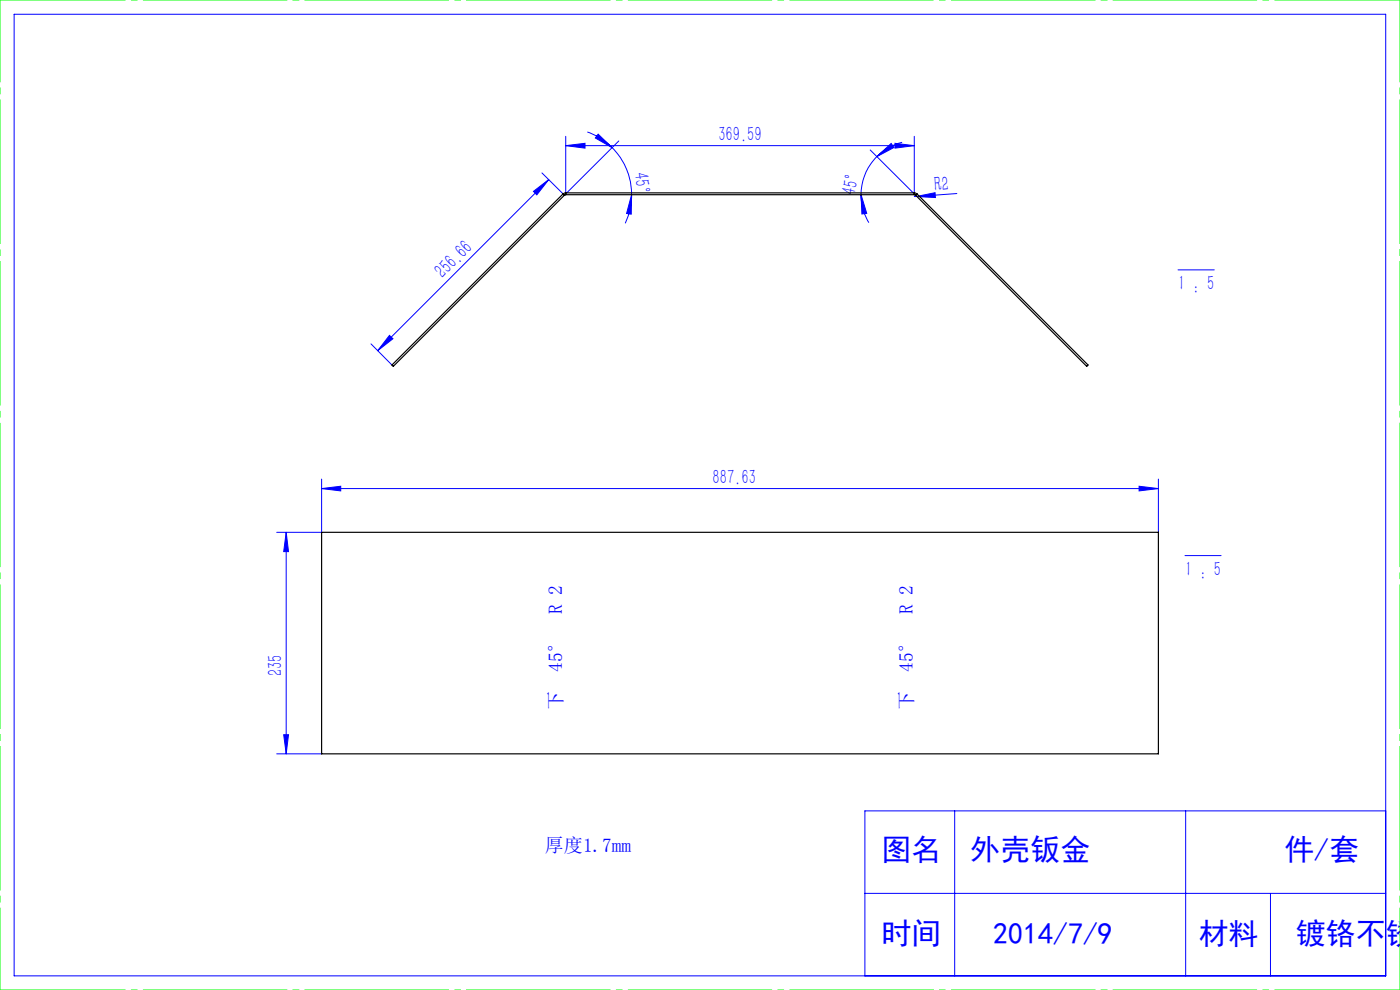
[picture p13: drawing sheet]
<svg xmlns="http://www.w3.org/2000/svg" width="297mm" height="210mm" viewBox="0 0 297 210" stroke-linecap="round" stroke-linejoin="round" font-family="sans-serif">
<defs><g id="words">
<g font-size="6.3" fill="#00f">
<text x="187" y="182.5">图名</text>
<text x="205.9" y="182.5">外壳钣金</text>
<text x="272.5" y="182.5">件/套</text>
<text x="187" y="200.3">时间</text>
<text x="210.7" y="200.3">2014/7/9</text>
<text x="254.3" y="200.3">材料</text>
<text x="274.9" y="200.3">镀铬不锈</text>
</g>
<g font-size="4.4" fill="#00f">
<text x="152.4" y="30">369.59</text>
<text x="134.5" y="36.7" transform="rotate(84 134.5 36.7)">45°</text>
<text x="181.4" y="41.6" transform="rotate(-78 181.4 41.6)">45°</text>
<text x="198.3" y="40.6" transform="rotate(-4 198.3 40.6)">R2</text>
<text x="94" y="59.3" transform="rotate(-45 94 59.3)">256.66</text>
<text x="249.9" y="61.6">1 : 5</text>
<text x="151.2" y="102.7">887.63</text>
<text x="251.4" y="122.2">1 : 5</text>
<text x="59.9" y="143.4" transform="rotate(-90 59.9 143.4)">235</text>
</g>
<g font-size="4.1" fill="#00f">
<text x="119.2" y="130.3" transform="rotate(-90 119.2 130.3)">R 2</text>
<text x="193.6" y="130.3" transform="rotate(-90 193.6 130.3)">R 2</text>
<text x="119.2" y="142.5" transform="rotate(-90 119.2 142.5)">45°</text>
<text x="193.6" y="142.5" transform="rotate(-90 193.6 142.5)">45°</text>
<text x="119.2" y="150.7" transform="rotate(-90 119.2 150.7)">下</text>
<text x="193.6" y="150.7" transform="rotate(-90 193.6 150.7)">下</text>
<text x="115.5" y="180.7">厚度1.7mm</text>
</g>
</g></defs>
<g fill="none" stroke="#00f" stroke-width=".21">
<path d="M3 3h291v204h-291zM115 36.7l4.5 4.4M116.4 38.1l-36.3 36.3M120 30.9l4.1-.5v1zM120 28.9v12M120 30.9h74M124.6 28a13.5 13.5 0 0 1 5.3 3.3M126.9 28.5l3 2.8-3.6-2zM129.9 31.3a14 14 0 0 1 4.1 10M131.3 29.9l-11.6 11.5M184.6 31.8l9.6 9.6M186 33.2l3.1-2.8 .6 .9z"/>
<path d="M186 33.2a11.5 11.5 0 0 0-3.3 8.1M189.9 30.4l4.1 .5-4.1 .5zM191.4 30.2a11.7 11.7 0 0 0-5.4 3M194 28.9v12M113.2 40.6l3.2-2.5-2.5 3.2zM134 41.3l-.1 4.1-1-.1zM134 41.3a14.5 14.5 0 0 1-1.4 6.1M182.7 41.3l1.2 4-1.1 .1zM182.7 41.3a11.5 11.5 0 0 0 1.6 5.9M194 41.7h.3M194.3 41.7l4.1-.8v1zM203 41.1l-8.7 .6"/>
<path d="M249.9 57.2h7.7M78.7 72.9l4.4 4.5M82.6 71.1l.8 .8-3.3 2.5zM60.7 112.9v47M60.7 112.9l.5 4.1h-1zM68.2 103.6l4.1-.5v1zM68.2 101.6v11.3h-9.5M68.2 103.6h177.5M241.7 103.1l4 .5-4 .5zM245.7 101.6v11.3M251.4 117.9h7.6M58.7 159.9h9.5"/>
<path d="M60.2 155.8h1l-.5 4.1zM202.5 172v35M251.5 172v35M294 172h-110.5v35M183.5 189.5h110.5M269.5 189.5v17.5"/>
</g>
<path d="M0 0h297M0 210h297" fill="none" stroke="#0f0" stroke-width=".21" stroke-dasharray="30.5 1.3 1.3 1.3" stroke-dashoffset="3.9"/>
<path d="M0 210v-210M297 210v-210" fill="none" stroke="#0f0" stroke-width=".21" stroke-dasharray="30.5 1.3 1.3 1.3" stroke-dashoffset="13.1"/>
<g fill="#00f">
<path d="M194.3 41.7l4.1-.8v1z"/>
<path d="M134 41.3l-.1 4.1-1-.1zM126.9 28.5l3 2.8-3.6-2z"/>
<path d="M241.7 103.1l4 .5-4 .5zM68.2 103.6l4.1-.5v1z"/>
<path d="M120 30.9l4.1-.5v1zM189.9 30.4l4.1 .5-4.1 .5z"/>
<path d="M82.6 71.1l.8 .8-3.3 2.5zM113.2 40.6l3.2-2.5-2.5 3.2z"/>
<path d="M186 33.2l3.1-2.8 .6 .9zM182.7 41.3l1.2 4-1.1 .1z"/>
<path d="M60.7 112.9l.5 4.1h-1zM60.2 155.8h1l-.5 4.1z"/>
</g>
<g fill="none" stroke="#000" stroke-width=".25">
<path d="M119.5 41.1l.2 .3M119.5 41.1l-36.4 36.3 .3 .3 36.3-36.3M120 40.9l-.5 .2M120 41.3l-.3 .1M120 40.9v.4M120 40.9h74M120 41.3h74M194 40.9l.5 .2M194 41.3l.2 .1M194 40.9v.4M194.5 41.1l-.3 .3M194.5 41.1l36.3 36.3-.3 .3-36.3-36.3"/>
<path d="M68.2 112.9h177.5v47h-177.5z"/>
</g>
<use href="#words"/>
</svg>
